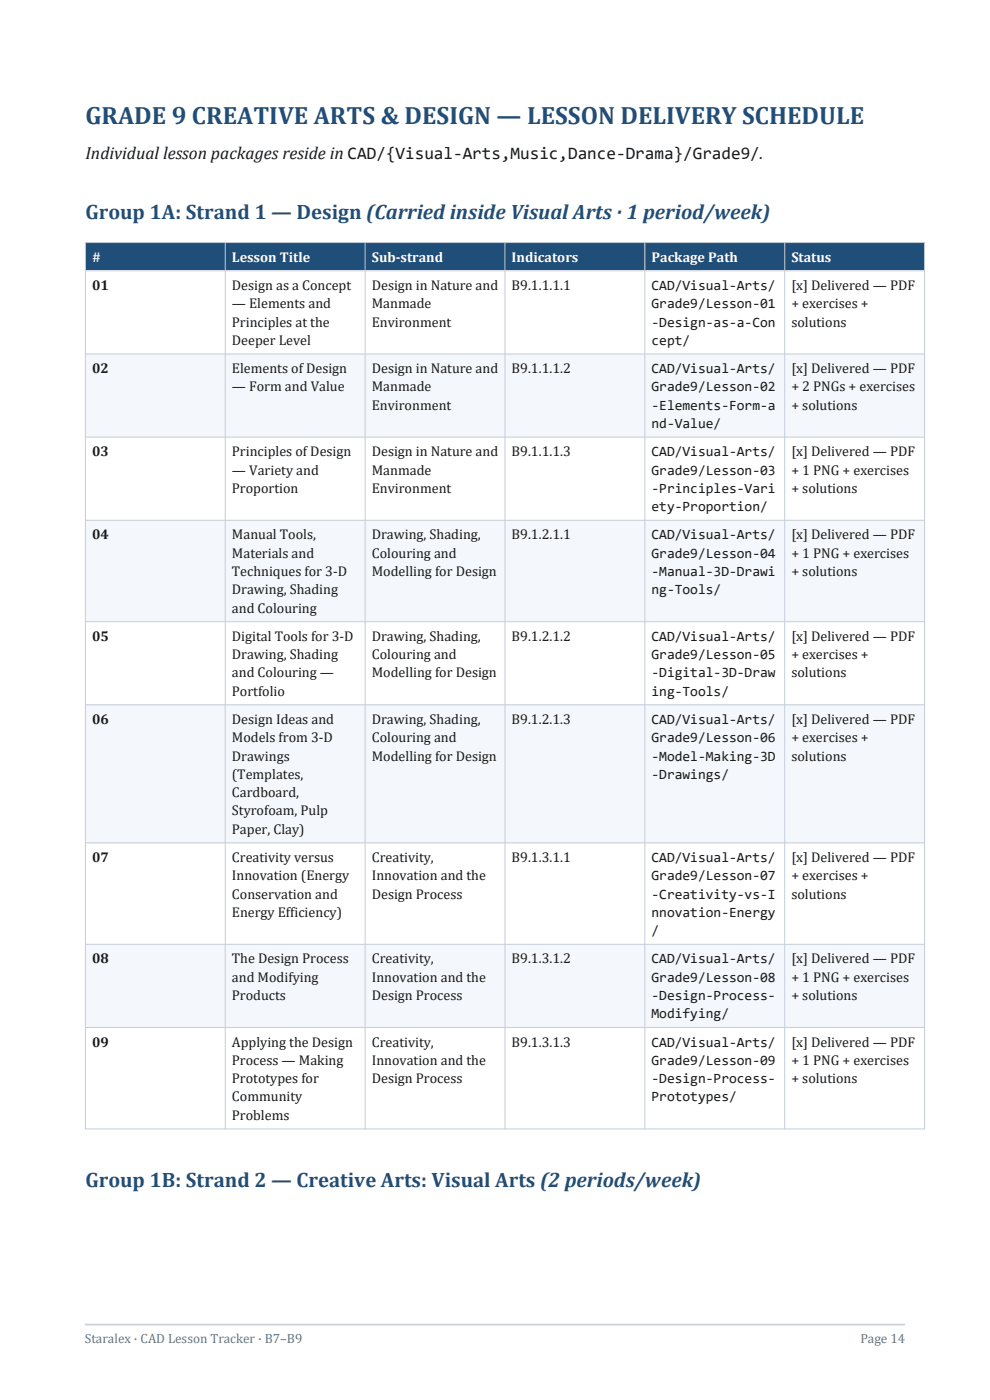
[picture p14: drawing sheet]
<svg xmlns="http://www.w3.org/2000/svg" width="210mm" height="297mm" viewBox="0 0 210 297" stroke-linecap="round" stroke-linejoin="round" font-family="sans-serif">
<defs><g id="words">
<text font-size="5.3" fill="#1f4e79" x="18.1" y="26.2">GRADE 9 CREATIVE ARTS &amp; DESIGN — LESSON DELIVERY SCHEDULE</text>
<g font-size="4.4" fill="#1f4e79">
<text x="18.1" y="46.5">Group 1A: Strand 1 — Design (Carried inside Visual Arts · 1 period/week)</text>
<text x="18.1" y="251.8">Group 1B: Strand 2 — Creative Arts: Visual Arts (2 periods/week)</text>
</g>
<text font-size="3.7" fill="#1a1a1a" x="18.1" y="33.8">Individual lesson packages reside in CAD/{Visual-Arts,Music,Dance-Drama}/Grade9/.</text>
<g font-size="3" fill="#fff">
<text x="19.5" y="55.5">#</text>
<text x="49.2" y="55.5">Lesson Title</text>
<text x="78.9" y="55.5">Sub-strand</text>
<text x="108.5" y="55.5">Indicators</text>
<text x="138.2" y="55.5">Package Path</text>
<text x="167.9" y="55.5">Status</text>
</g>
<g font-size="3" fill="#1a1a1a">
<text x="19.5" y="61.5">01</text>
<text x="49.2" y="61.5">Design as a Concept</text>
<text x="49.2" y="65.4">— Elements and</text>
<text x="78.9" y="61.5">Design in Nature and</text>
<text x="78.9" y="65.4">Manmade</text>
<text x="108.5" y="61.5">B9.1.1.1.1</text>
<text x="138.2" y="61.5">CAD/Visual-Arts/</text>
<text x="138.2" y="65.4">Grade9/Lesson-01</text>
<text x="167.9" y="61.5">[x] Delivered — PDF</text>
<text x="167.9" y="65.4">+ exercises +</text>
<text x="49.2" y="69.3">Principles at the</text>
<text x="78.9" y="69.3">Environment</text>
<text x="138.2" y="69.3">-Design-as-a-Con</text>
<text x="167.9" y="69.3">solutions</text>
<text x="49.2" y="73.2">Deeper Level</text>
<text x="138.2" y="73.2">cept/</text>
<text x="19.5" y="79.2">02</text>
<text x="49.2" y="79.2">Elements of Design</text>
<text x="49.2" y="83">— Form and Value</text>
<text x="78.9" y="79.2">Design in Nature and</text>
<text x="78.9" y="83">Manmade</text>
<text x="108.5" y="79.2">B9.1.1.1.2</text>
<text x="138.2" y="79.2">CAD/Visual-Arts/</text>
<text x="138.2" y="83">Grade9/Lesson-02</text>
<text x="167.9" y="79.2">[x] Delivered — PDF</text>
<text x="167.9" y="83">+ 2 PNGs + exercises</text>
<text x="78.9" y="86.9">Environment</text>
<text x="138.2" y="86.9">-Elements-Form-a</text>
<text x="167.9" y="86.9">+ solutions</text>
<text x="138.2" y="90.8">nd-Value/</text>
<text x="19.5" y="96.8">03</text>
<text x="49.2" y="96.8">Principles of Design</text>
<text x="49.2" y="100.7">— Variety and</text>
<text x="78.9" y="96.8">Design in Nature and</text>
<text x="78.9" y="100.7">Manmade</text>
<text x="108.5" y="96.8">B9.1.1.1.3</text>
<text x="138.2" y="96.8">CAD/Visual-Arts/</text>
<text x="138.2" y="100.7">Grade9/Lesson-03</text>
<text x="167.9" y="96.8">[x] Delivered — PDF</text>
<text x="167.9" y="100.7">+ 1 PNG + exercises</text>
<text x="49.2" y="104.6">Proportion</text>
<text x="78.9" y="104.6">Environment</text>
<text x="138.2" y="104.6">-Principles-Vari</text>
<text x="167.9" y="104.6">+ solutions</text>
<text x="138.2" y="108.4">ety-Proportion/</text>
<text x="19.5" y="114.4">04</text>
<text x="49.2" y="114.4">Manual Tools,</text>
<text x="49.2" y="118.3">Materials and</text>
<text x="78.9" y="114.4">Drawing, Shading,</text>
<text x="78.9" y="118.3">Colouring and</text>
<text x="108.5" y="114.4">B9.1.2.1.1</text>
<text x="138.2" y="114.4">CAD/Visual-Arts/</text>
<text x="138.2" y="118.3">Grade9/Lesson-04</text>
<text x="167.9" y="114.4">[x] Delivered — PDF</text>
<text x="167.9" y="118.3">+ 1 PNG + exercises</text>
<text x="49.2" y="122.2">Techniques for 3-D</text>
<text x="78.9" y="122.2">Modelling for Design</text>
<text x="138.2" y="122.2">-Manual-3D-Drawi</text>
<text x="167.9" y="122.2">+ solutions</text>
<text x="49.2" y="126.1">Drawing, Shading</text>
<text x="49.2" y="130">and Colouring</text>
<text x="138.2" y="126.1">ng-Tools/</text>
<text x="19.5" y="135.9">05</text>
<text x="49.2" y="135.9">Digital Tools for 3-D</text>
<text x="78.9" y="135.9">Drawing, Shading,</text>
<text x="108.5" y="135.9">B9.1.2.1.2</text>
<text x="138.2" y="135.9">CAD/Visual-Arts/</text>
<text x="167.9" y="135.9">[x] Delivered — PDF</text>
<text x="49.2" y="139.8">Drawing, Shading</text>
<text x="49.2" y="143.7">and Colouring —</text>
<text x="78.9" y="139.8">Colouring and</text>
<text x="78.9" y="143.7">Modelling for Design</text>
<text x="138.2" y="139.8">Grade9/Lesson-05</text>
<text x="138.2" y="143.7">-Digital-3D-Draw</text>
<text x="167.9" y="139.8">+ exercises +</text>
<text x="167.9" y="143.7">solutions</text>
<text x="49.2" y="147.6">Portfolio</text>
<text x="138.2" y="147.6">ing-Tools/</text>
<text x="19.5" y="153.6">06</text>
<text x="49.2" y="153.6">Design Ideas and</text>
<text x="78.9" y="153.6">Drawing, Shading,</text>
<text x="108.5" y="153.6">B9.1.2.1.3</text>
<text x="138.2" y="153.6">CAD/Visual-Arts/</text>
<text x="167.9" y="153.6">[x] Delivered — PDF</text>
<text x="49.2" y="157.5">Models from 3-D</text>
<text x="49.2" y="161.3">Drawings</text>
<text x="78.9" y="157.5">Colouring and</text>
<text x="78.9" y="161.3">Modelling for Design</text>
<text x="138.2" y="157.5">Grade9/Lesson-06</text>
<text x="138.2" y="161.3">-Model-Making-3D</text>
<text x="167.9" y="157.5">+ exercises +</text>
<text x="167.9" y="161.3">solutions</text>
<text x="49.2" y="165.2">(Templates,</text>
<text x="138.2" y="165.2">-Drawings/</text>
<text x="49.2" y="169.1">Cardboard,</text>
<text x="49.2" y="173">Styrofoam, Pulp</text>
<text x="49.2" y="176.9">Paper, Clay)</text>
<text x="19.5" y="182.9">07</text>
<text x="49.2" y="182.9">Creativity versus</text>
<text x="78.9" y="182.9">Creativity,</text>
<text x="108.5" y="182.9">B9.1.3.1.1</text>
<text x="138.2" y="182.9">CAD/Visual-Arts/</text>
<text x="167.9" y="182.9">[x] Delivered — PDF</text>
<text x="49.2" y="186.7">Innovation (Energy</text>
<text x="49.2" y="190.6">Conservation and</text>
<text x="78.9" y="186.7">Innovation and the</text>
<text x="78.9" y="190.6">Design Process</text>
<text x="138.2" y="186.7">Grade9/Lesson-07</text>
<text x="138.2" y="190.6">-Creativity-vs-I</text>
<text x="167.9" y="186.7">+ exercises +</text>
<text x="167.9" y="190.6">solutions</text>
<text x="49.2" y="194.5">Energy Efficiency)</text>
<text x="138.2" y="194.5">nnovation-Energy</text>
<text x="138.2" y="198.4">/</text>
<text x="19.5" y="204.4">08</text>
<text x="49.2" y="204.4">The Design Process</text>
<text x="49.2" y="208.3">and Modifying</text>
<text x="78.9" y="204.4">Creativity,</text>
<text x="78.9" y="208.3">Innovation and the</text>
<text x="108.5" y="204.4">B9.1.3.1.2</text>
<text x="138.2" y="204.4">CAD/Visual-Arts/</text>
<text x="138.2" y="208.3">Grade9/Lesson-08</text>
<text x="167.9" y="204.4">[x] Delivered — PDF</text>
<text x="167.9" y="208.3">+ 1 PNG + exercises</text>
<text x="49.2" y="212.1">Products</text>
<text x="78.9" y="212.1">Design Process</text>
<text x="138.2" y="212.1">-Design-Process-</text>
<text x="167.9" y="212.1">+ solutions</text>
<text x="138.2" y="216">Modifying/</text>
<text x="19.5" y="222">09</text>
<text x="49.2" y="222">Applying the Design</text>
<text x="49.2" y="225.9">Process — Making</text>
<text x="78.9" y="222">Creativity,</text>
<text x="78.9" y="225.9">Innovation and the</text>
<text x="108.5" y="222">B9.1.3.1.3</text>
<text x="138.2" y="222">CAD/Visual-Arts/</text>
<text x="138.2" y="225.9">Grade9/Lesson-09</text>
<text x="167.9" y="222">[x] Delivered — PDF</text>
<text x="167.9" y="225.9">+ 1 PNG + exercises</text>
<text x="49.2" y="229.8">Prototypes for</text>
<text x="49.2" y="233.7">Community</text>
<text x="78.9" y="229.8">Design Process</text>
<text x="138.2" y="229.8">-Design-Process-</text>
<text x="138.2" y="233.7">Prototypes/</text>
<text x="167.9" y="229.8">+ solutions</text>
<text x="49.2" y="237.5">Problems</text>
</g>
<g font-size="2.8" fill="#667085">
<text x="18" y="285">Staralex · CAD Lesson Tracker · B7–B9</text>
<text x="182.5" y="285">Page 14</text>
</g>
</g></defs>
<path d="M18 281h174" fill="none" stroke="#c5cdd8" stroke-width=".35"/>
<path d="M18.1 51.5h178v6h-178z" fill-rule="evenodd" fill="#1f4e79"/>
<path d="M18.1 57.5h178v17.6h-178z" fill-rule="evenodd" fill="#fff"/>
<path d="M18.1 75.1h178v17.6h-178z" fill-rule="evenodd" fill="#f4f7fb"/>
<path d="M18.1 92.7h178v17.7h-178z" fill-rule="evenodd" fill="#fff"/>
<path d="M18.1 110.4h178v21.5h-178z" fill-rule="evenodd" fill="#f4f7fb"/>
<path d="M18.1 131.9h178v17.6h-178z" fill-rule="evenodd" fill="#fff"/>
<path d="M18.1 149.5h178v29.3h-178z" fill-rule="evenodd" fill="#f4f7fb"/>
<path d="M18.1 178.8h178v21.5h-178z" fill-rule="evenodd" fill="#fff"/>
<path d="M18.1 200.3h178v17.7h-178z" fill-rule="evenodd" fill="#f4f7fb"/>
<path d="M18.1 218h178v21.5h-178z" fill-rule="evenodd" fill="#fff"/>
<g fill="none" stroke="#c5cdd8" stroke-width=".21">
<path d="M18.1 51.5h178v188h-178zM18.1 57.5h178M47.8 51.5v188M77.5 51.5v188M107.1 51.5v188M136.8 51.5v188M166.4 51.5v188M18.1 75.1h178M18.1 92.7h178M18.1 110.4h178M18.1 131.9h178M18.1 149.5h178"/>
<path d="M18.1 178.8h178M18.1 200.3h178M18.1 218h178"/>
</g>
<use href="#words"/>
</svg>
